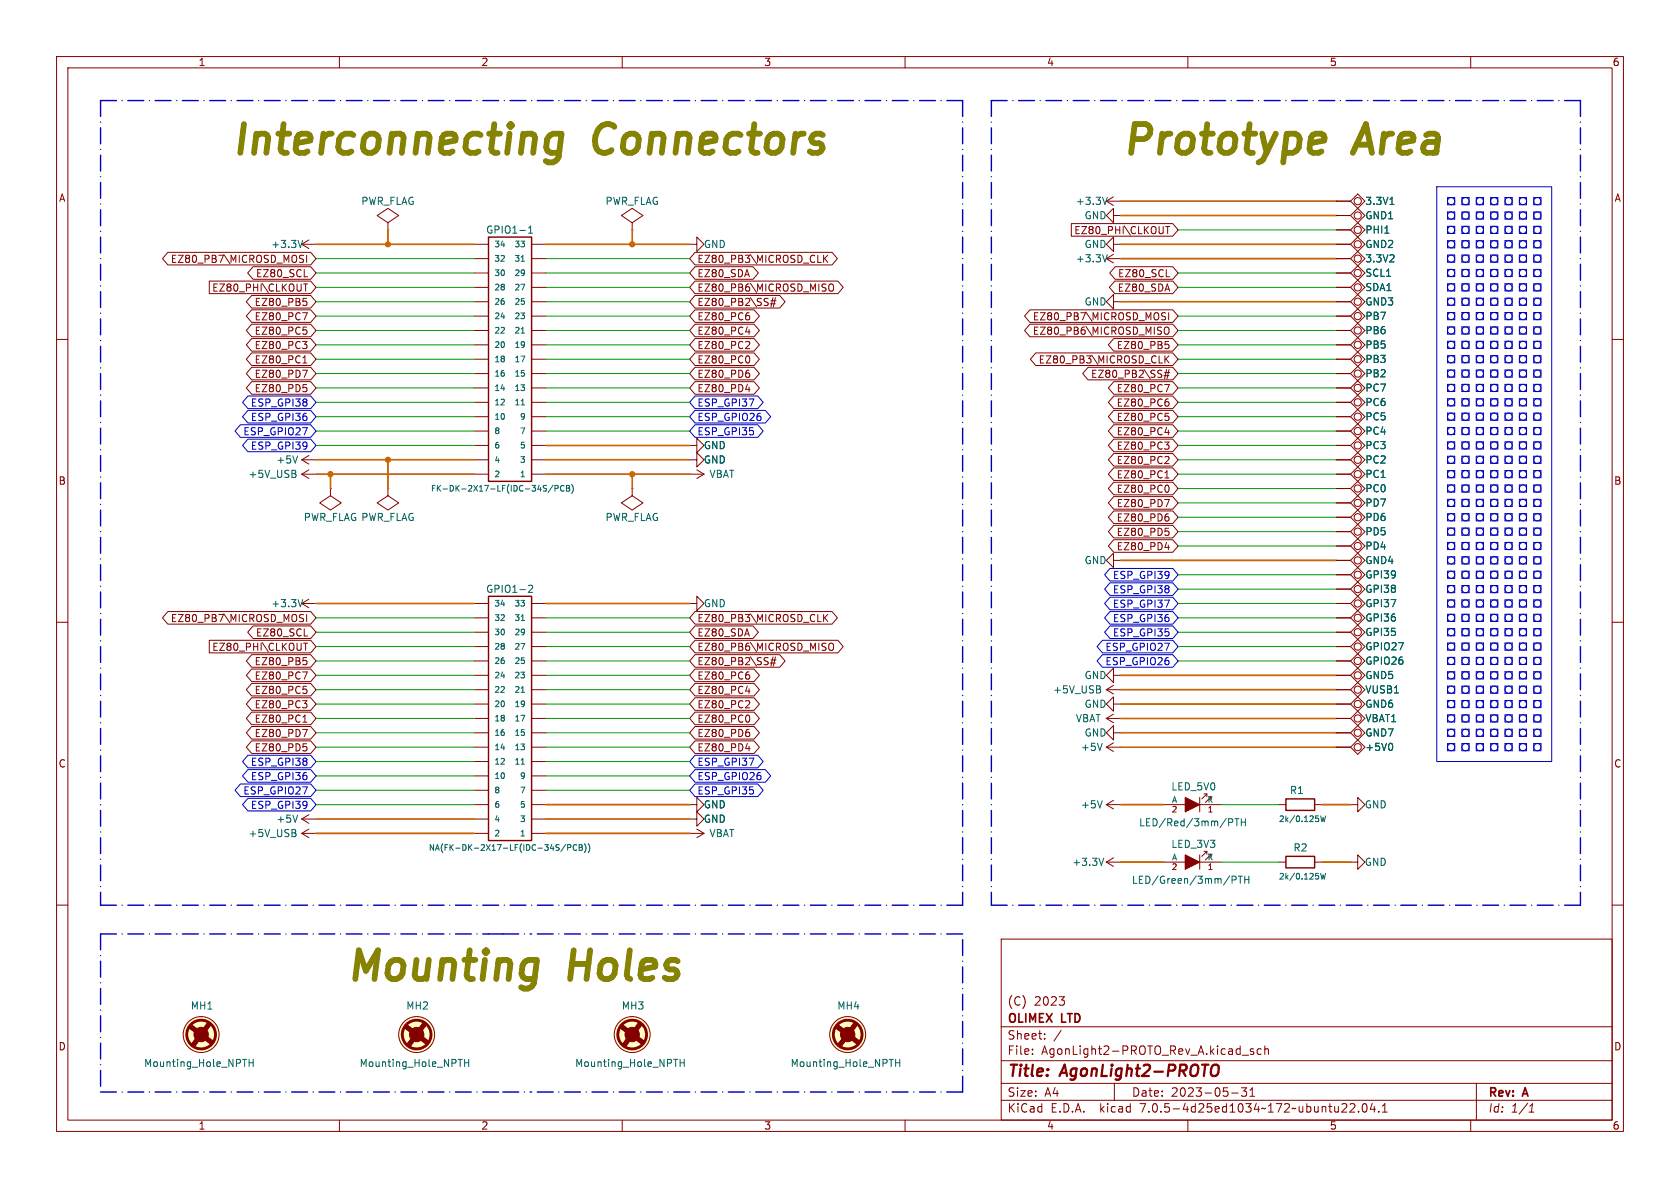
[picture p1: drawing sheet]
<svg xmlns="http://www.w3.org/2000/svg" width="297mm" height="210mm" viewBox="0 0 297 210" stroke-linecap="round" stroke-linejoin="round" font-family="sans-serif">
<defs><g id="words">
<g font-size="7.1" fill="#848400">
<text x="40.6" y="27.7">Interconnecting</text>
<text x="104.8" y="27.7">Connectors</text>
<text x="198.1" y="27.7">Prototype</text>
<text x="239.6" y="27.7">Area</text>
<text x="61" y="173.7">Mounting</text>
<text x="100.5" y="173.7">Holes</text>
</g>
<g font-size="2.8" fill="#840000">
<text x="178" y="190.8">Title:</text>
<text x="187.5" y="190.8">AgonLight2-PROTO</text>
</g>
<g font-size="2.1" fill="#840000">
<text x="178" y="177.9">(C)</text>
<text x="182.7" y="177.9">2023</text>
<text x="178" y="183.9">Sheet:</text>
<text x="178" y="181.1">OLIMEX</text>
<text x="187.6" y="181.1">LTD</text>
<text x="178" y="186.6">File:</text>
<text x="184" y="186.6">AgonLight2-PROTO_Rev_A.kicad_sch</text>
<text x="178" y="196.8">KiCad</text>
<text x="178" y="194">Size:</text>
<text x="184.6" y="194">A4</text>
<text x="185.7" y="196.8">E.D.A.</text>
<text x="194.4" y="196.8">kicad</text>
<text x="200" y="194">Date:</text>
<text x="201.5" y="196.8">7.0.5-4d25ed1034~172~ubuntu22.04.1</text>
<text x="206.9" y="194">2023-05-31</text>
<text x="263" y="194.2">Rev:</text>
<text x="263" y="196.8">Id:</text>
<text x="267" y="196.8">1/1</text>
<text x="269.2" y="194.2">A</text>
</g>
<g font-size="1.8" fill="#840000">
<text x="35" y="11.8">1</text>
<text x="85" y="11.8">2</text>
<text x="135" y="11.8">3</text>
<text x="185" y="11.8">4</text>
<text x="235" y="11.8">5</text>
<text x="285" y="11.8">6</text>
<text x="10.4" y="35.8">A</text>
<text x="285.4" y="35.8">A</text>
<text x="189.9" y="41.6">EZ80_PHI\CLKOUT</text>
<text x="30.2" y="46.6">EZ80_PB7\MICROSD_MOSI</text>
<text x="123.2" y="46.6">EZ80_PB3\MICROSD_CLK</text>
<text x="37.5" y="51.7">EZ80_PHI\CLKOUT</text>
<text x="45.2" y="49.2">EZ80_SCL</text>
<text x="123.2" y="49.2">EZ80_SDA</text>
<text x="123.2" y="51.7">EZ80_PB6\MICROSD_MISO</text>
<text x="197.6" y="51.7">EZ80_SDA</text>
<text x="197.6" y="49.2">EZ80_SCL</text>
<text x="45" y="59.3">EZ80_PC5</text>
<text x="45" y="54.3">EZ80_PB5</text>
<text x="45" y="56.8">EZ80_PC7</text>
<text x="123.2" y="54.3">EZ80_PB2\SS#</text>
<text x="123.2" y="56.8">EZ80_PC6</text>
<text x="123.2" y="59.3">EZ80_PC4</text>
<text x="182.6" y="56.8">EZ80_PB7\MICROSD_MOSI</text>
<text x="182.6" y="59.3">EZ80_PB6\MICROSD_MISO</text>
<text x="45" y="64.4">EZ80_PC1</text>
<text x="45" y="61.9">EZ80_PC3</text>
<text x="123.2" y="61.9">EZ80_PC2</text>
<text x="123.2" y="64.4">EZ80_PC0</text>
<text x="183.6" y="64.4">EZ80_PB3\MICROSD_CLK</text>
<text x="197.4" y="61.9">EZ80_PB5</text>
<text x="45" y="67">EZ80_PD7</text>
<text x="45" y="69.5">EZ80_PD5</text>
<text x="123.2" y="67">EZ80_PD6</text>
<text x="123.2" y="69.5">EZ80_PD4</text>
<text x="192.9" y="67">EZ80_PB2\SS#</text>
<text x="197.4" y="69.5">EZ80_PC7</text>
<text x="197.4" y="77.1">EZ80_PC4</text>
<text x="197.4" y="74.6">EZ80_PC5</text>
<text x="197.4" y="72">EZ80_PC6</text>
<text x="197.4" y="79.7">EZ80_PC3</text>
<text x="197.4" y="82.2">EZ80_PC2</text>
<text x="10.3" y="85.8">B</text>
<text x="197.4" y="84.7">EZ80_PC1</text>
<text x="197.4" y="89.8">EZ80_PD7</text>
<text x="197.4" y="87.3">EZ80_PC0</text>
<text x="285.3" y="85.8">B</text>
<text x="197.4" y="94.9">EZ80_PD5</text>
<text x="197.4" y="92.4">EZ80_PD6</text>
<text x="197.4" y="97.4">EZ80_PD4</text>
<text x="30.2" y="110.1">EZ80_PB7\MICROSD_MOSI</text>
<text x="45.2" y="112.7">EZ80_SCL</text>
<text x="123.2" y="112.7">EZ80_SDA</text>
<text x="123.2" y="110.1">EZ80_PB3\MICROSD_CLK</text>
<text x="37.5" y="115.2">EZ80_PHI\CLKOUT</text>
<text x="45" y="117.8">EZ80_PB5</text>
<text x="123.2" y="117.8">EZ80_PB2\SS#</text>
<text x="123.2" y="115.2">EZ80_PB6\MICROSD_MISO</text>
<text x="45" y="122.8">EZ80_PC5</text>
<text x="45" y="120.3">EZ80_PC7</text>
<text x="45" y="125.4">EZ80_PC3</text>
<text x="123.2" y="125.4">EZ80_PC2</text>
<text x="123.2" y="120.3">EZ80_PC6</text>
<text x="123.2" y="122.8">EZ80_PC4</text>
<text x="45" y="130.5">EZ80_PD7</text>
<text x="45" y="127.9">EZ80_PC1</text>
<text x="123.2" y="127.9">EZ80_PC0</text>
<text x="123.2" y="130.5">EZ80_PD6</text>
<text x="10.3" y="135.8">C</text>
<text x="45" y="133">EZ80_PD5</text>
<text x="123.2" y="133">EZ80_PD4</text>
<text x="285.3" y="135.8">C</text>
<text x="10.3" y="185.8">D</text>
<text x="285.3" y="185.8">D</text>
<text x="35" y="199.8">1</text>
<text x="85" y="199.8">2</text>
<text x="135" y="199.8">3</text>
<text x="185" y="199.8">4</text>
<text x="235" y="199.8">5</text>
<text x="285" y="199.8">6</text>
</g>
<g font-size="1.8" fill="#006464">
<text x="63.8" y="36.4">PWR_FLAG</text>
<text x="85.9" y="41.5">GPIO1-1</text>
<text x="107" y="36.4">PWR_FLAG</text>
<text x="190.1" y="36.4">+3.3V</text>
<text x="191.7" y="38.9">GND</text>
<text x="241.3" y="41.5">PHI1</text>
<text x="241.3" y="36.4">3.3V1</text>
<text x="241.3" y="38.9">GND1</text>
<text x="47.9" y="44">+3.3V</text>
<text x="124.4" y="44">GND</text>
<text x="190.1" y="46.5">+3.3V</text>
<text x="191.7" y="44">GND</text>
<text x="241.3" y="44">GND2</text>
<text x="241.3" y="46.5">3.3V2</text>
<text x="241.3" y="51.6">SDA1</text>
<text x="241.3" y="49.1">SCL1</text>
<text x="191.7" y="54.2">GND</text>
<text x="241.3" y="59.2">PB6</text>
<text x="241.3" y="54.2">GND3</text>
<text x="241.3" y="56.7">PB7</text>
<text x="241.3" y="61.8">PB5</text>
<text x="241.3" y="64.3">PB3</text>
<text x="241.3" y="71.9">PC6</text>
<text x="241.3" y="66.9">PB2</text>
<text x="241.3" y="69.4">PC7</text>
<text x="241.3" y="77">PC4</text>
<text x="241.3" y="74.5">PC5</text>
<text x="48.8" y="82.1">+5V</text>
<text x="124.4" y="82.1">GND</text>
<text x="124.4" y="79.6">GND</text>
<text x="241.3" y="79.6">PC3</text>
<text x="241.3" y="82.1">PC2</text>
<text x="43.9" y="84.6">+5V_USB</text>
<text x="125.4" y="84.6">VBAT</text>
<text x="241.3" y="84.6">PC1</text>
<text x="241.3" y="87.2">PC0</text>
<text x="241.3" y="89.7">PD7</text>
<text x="53.6" y="92.3">PWR_FLAG PWR_FLAG</text>
<text x="107" y="92.3">PWR_FLAG</text>
<text x="241.3" y="94.8">PD5</text>
<text x="241.3" y="92.3">PD6</text>
<text x="191.7" y="99.9">GND</text>
<text x="241.3" y="97.3">PD4</text>
<text x="241.3" y="99.9">GND4</text>
<text x="47.9" y="107.5">+3.3V</text>
<text x="85.9" y="105">GPIO1-2</text>
<text x="124.4" y="107.5">GND</text>
<text x="241.3" y="102.4">GPI39</text>
<text x="241.3" y="105">GPI38</text>
<text x="241.3" y="107.5">GPI37</text>
<text x="241.3" y="110">GPI36</text>
<text x="241.3" y="112.6">GPI35</text>
<text x="241.3" y="115.1">GPIO27</text>
<text x="241.3" y="117.7">GPIO26</text>
<text x="186.1" y="122.7">+5V_USB</text>
<text x="191.7" y="120.2">GND</text>
<text x="191.7" y="125.3">GND</text>
<text x="241.3" y="120.2">GND5</text>
<text x="241.3" y="122.7">VUSB1</text>
<text x="241.3" y="125.3">GND6</text>
<text x="190.1" y="127.8">VBAT</text>
<text x="191.7" y="130.4">GND</text>
<text x="241.3" y="130.4">GND7</text>
<text x="241.3" y="127.8">VBAT1</text>
<text x="191" y="132.9">+5V</text>
<text x="241.3" y="132.9">+5V0</text>
<text x="124.4" y="143.1">GND</text>
<text x="191" y="143.1">+5V</text>
<text x="207" y="139.9">LED_5V0</text>
<text x="228" y="140.5">R1</text>
<text x="241.2" y="143.1">GND</text>
<text x="43.9" y="148.1">+5V_USB</text>
<text x="48.8" y="145.6">+5V</text>
<text x="124.4" y="145.6">GND</text>
<text x="125.4" y="148.1">VBAT</text>
<text x="201.3" y="146.2">LED/Red/3mm/PTH</text>
<text x="189.5" y="153.2">+3.3V</text>
<text x="207" y="150.1">LED_3V3</text>
<text x="228.6" y="150.7">R2</text>
<text x="241.2" y="153.2">GND</text>
<text x="200" y="156.4">LED/Green/3mm/PTH</text>
<text x="33.7" y="178.6">MH1</text>
<text x="71.8" y="178.6">MH2</text>
<text x="109.9" y="178.6">MH3</text>
<text x="148" y="178.6">MH4</text>
<text x="25.4" y="188.8">Mounting_Hole_NPTH</text>
<text x="63.5" y="188.8">Mounting_Hole_NPTH</text>
<text x="101.6" y="188.8">Mounting_Hole_NPTH</text>
<text x="139.7" y="188.8">Mounting_Hole_NPTH</text>
</g>
<g font-size="1.8" fill="#0000c2">
<text x="43" y="77.1">ESP_GPIO27</text>
<text x="44.3" y="74.6">ESP_GPI36</text>
<text x="44.3" y="72">ESP_GPI38</text>
<text x="123.2" y="77.1">ESP_GPI35</text>
<text x="123.2" y="72">ESP_GPI37</text>
<text x="123.2" y="74.6">ESP_GPIO26</text>
<text x="44.3" y="79.7">ESP_GPI39</text>
<text x="196.7" y="107.6">ESP_GPI37</text>
<text x="196.7" y="105.1">ESP_GPI38</text>
<text x="196.7" y="102.5">ESP_GPI39</text>
<text x="196.7" y="112.7">ESP_GPI35</text>
<text x="196.7" y="110.1">ESP_GPI36</text>
<text x="195.4" y="117.8">ESP_GPIO26</text>
<text x="195.4" y="115.2">ESP_GPIO27</text>
<text x="44.3" y="135.5">ESP_GPI38</text>
<text x="123.2" y="135.5">ESP_GPI37</text>
<text x="43" y="140.6">ESP_GPIO27</text>
<text x="44.3" y="143.2">ESP_GPI39</text>
<text x="44.3" y="138.1">ESP_GPI36</text>
<text x="123.2" y="138.1">ESP_GPIO26</text>
<text x="123.2" y="140.6">ESP_GPI35</text>
</g>
<g font-size="1.4" fill="#006464">
<text x="87.3" y="46.4">32</text>
<text x="87.3" y="43.9">34</text>
<text x="90.9" y="46.4">31</text>
<text x="90.9" y="43.9">33</text>
<text x="87.3" y="51.5">28</text>
<text x="87.3" y="49">30</text>
<text x="90.9" y="51.5">27</text>
<text x="90.9" y="49">29</text>
<text x="87.3" y="59.1">22</text>
<text x="87.3" y="56.6">24</text>
<text x="87.3" y="54">26</text>
<text x="90.9" y="59.1">21</text>
<text x="90.9" y="56.6">23</text>
<text x="90.9" y="54">25</text>
<text x="87.3" y="64.2">18</text>
<text x="87.3" y="61.7">20</text>
<text x="90.9" y="64.2">17</text>
<text x="90.9" y="61.7">19</text>
<text x="87.3" y="71.8">12</text>
<text x="87.3" y="69.3">14</text>
<text x="87.3" y="66.7">16</text>
<text x="90.9" y="71.8">11</text>
<text x="90.9" y="69.3">13</text>
<text x="90.9" y="66.7">15</text>
<text x="87.3" y="74.4">10</text>
<text x="87.3" y="76.9">8</text>
<text x="91.9" y="76.9">7</text>
<text x="91.9" y="74.4">9</text>
<text x="87.3" y="82">4</text>
<text x="87.3" y="79.4">6</text>
<text x="91.9" y="82">3</text>
<text x="91.9" y="79.4">5</text>
<text x="76.1" y="87.1">FK-DK-2X17-LF(IDC-34S/PCB)</text>
<text x="87.3" y="84.5">2</text>
<text x="91.9" y="84.5">1</text>
<text x="87.3" y="107.4">34</text>
<text x="90.9" y="107.4">33</text>
<text x="87.3" y="112.5">30</text>
<text x="87.3" y="109.9">32</text>
<text x="90.9" y="112.5">29</text>
<text x="90.9" y="109.9">31</text>
<text x="87.3" y="117.5">26</text>
<text x="87.3" y="115">28</text>
<text x="90.9" y="117.5">25</text>
<text x="90.9" y="115">27</text>
<text x="87.3" y="125.2">20</text>
<text x="87.3" y="122.6">22</text>
<text x="87.3" y="120.1">24</text>
<text x="90.9" y="125.2">19</text>
<text x="90.9" y="122.6">21</text>
<text x="90.9" y="120.1">23</text>
<text x="87.3" y="130.2">16</text>
<text x="87.3" y="127.7">18</text>
<text x="90.9" y="130.2">15</text>
<text x="90.9" y="127.7">17</text>
<text x="87.3" y="137.9">10</text>
<text x="87.3" y="135.3">12</text>
<text x="87.3" y="132.8">14</text>
<text x="90.9" y="135.3">11</text>
<text x="90.9" y="132.8">13</text>
<text x="91.9" y="137.9">9</text>
<text x="87.3" y="142.9">6</text>
<text x="87.3" y="140.4">8</text>
<text x="91.9" y="142.9">5</text>
<text x="91.9" y="140.4">7</text>
<text x="207.1" y="142">A</text>
<text x="213.4" y="142">K</text>
<text x="87.3" y="148">2</text>
<text x="87.3" y="145.5">4</text>
<text x="91.9" y="148">1</text>
<text x="91.9" y="145.5">3</text>
<text x="226" y="145.5">2k/0.125W</text>
<text x="75.7" y="150.6">NA(FK-DK-2X17-LF(IDC-34S/PCB))</text>
<text x="207.1" y="152.1">A</text>
<text x="213.4" y="152.1">K</text>
<text x="226" y="155.6">2k/0.125W</text>
</g>
<g font-size="1.4" fill="#a90000">
<text x="207.1" y="143.9">2</text>
<text x="213.4" y="143.9">1</text>
<text x="207.1" y="154.1">2</text>
<text x="213.4" y="154.1">1</text>
</g>
</g></defs>
<g fill="none" stroke="#840000" stroke-width=".18">
<path d="M10 10h277v190h-277zM12 12h273v186h-273zM60 10v2M110 10v2M160 10v2M210 10v2M260 10v2M68.6 39.4l1.9-1.3-1.9-1.3-1.9 1.3 1.9 1.3v1.2M111.8 39.4l1.9-1.3-1.9-1.3-1.9 1.3 1.9 1.3v1.2M189.4 39.5h17.9l1 1.1-1 1.2h-17.9zM195.6 35.6h2.5M195.6 35.6l1.2 .7"/>
<path d="M196.8 38.1v-1.3l-1.2 1.3 1.2 1.3v-1.3h1.3M196.8 34.8l-1.2 .8M236.2 35.6h2.6M236.2 38.1h2.6M238.8 38.1l2.5 2.5-2.5 2.6M238.8 35.6l2.5 2.5-2.5 2.5M238.8 35.6l1.2-1.3 1.3 1.3-2.5 2.5M10 60h2M29.7 44.6h25.2l1 1.1-1 1.1h-25.2l-1-1.1zM37 49.7h17.9l1 1.1-1 1.1h-17.9zM44.5 59.8h10.4l1 1.2-1 1.1h-10.4l-1-1.1zM44.5 57.3h10.4l1 1.1-1 1.1h-10.4l-1-1.1z"/>
<path d="M44.5 52.2h10.4l1 1.1-1 1.2h-10.4l-1-1.2zM44.5 54.8h10.4l1 1.1-1 1.1h-10.4l-1-1.1zM44.7 47.1h10.2l1 1.2-1 1.1h-10.2l-.9-1.1zM53.3 43.2l1.3 .7M53.3 43.2h2.6M53.4 45.8l.3 .2-.3 .4M53.5 45.1l.2 .1M53.5 55.3h.8l-.5 1.3M53.6 57.8h.6M53.6 52.7h.6M53.7 50.2h.7M54 53.2l.3 .3v.3l-.3 .2"/>
<path d="M54 50.2v1.3M54.1 58.4l.2 .1-.2 .5M54.2 45.1v1.3M54.6 42.4l-1.3 .8M68.6 40.6h.1M83.8 58.4h2.5M83.8 53.3h2.5M83.8 43.2h2.5M83.8 55.9h2.5M83.8 50.8h2.5M83.8 45.7h2.5M83.8 48.3h2.5"/>
<path d="M94 58.4h2.5M94 53.3h2.5M94 43.2h2.5M94 55.9h2.5M94 50.8h2.5M94 45.7h2.5M94 48.3h2.5M111.8 40.6h.1M121.9 43.2h1.3v1.3l1.3-1.3-1.3-1.3v1.3M122.9 59.8h10.4l1 1.2-1 1.1h-10.4l-1-1.1zM122.9 47.1h10.2l1 1.2-1 1.1h-10.2l-1-1.1zM122.9 44.6h24.2l.9 1.1-.9 1.1h-24.2l-1-1.1z"/>
<path d="M122.9 52.2h14.9l1 1.1-1 1.2h-14.9l-1-1.2zM122.9 49.7h25.2l1 1.1-1 1.1h-25.2l-1-1.1zM122.9 54.8h10.4l1 1.1-1 1.1h-10.4l-1-1.1zM122.9 57.3h10.4l1 1.1-1 1.1h-10.4l-1-1.1zM131.8 58.7h.8M132.2 55.3h.2M132.3 55.8l.2 .2v.3l-.2 .3M132.4 58.2v.9M136.2 53.7h.9M136.3 53.2h.9M136.7 52.6l-.4 1.7M137.1 52.6l-.4 1.7"/>
<path d="M145.8 45.7l.5 .7M146.3 45.1l-.7 .7M146.6 50.4l.2-.2a.43 .43 0 0 1 .6 .4v.4a.43 .43 0 0 1-.3 .5 .43 .43 0 0 1-.5-.2M182.1 54.8h25.2l1 1.1-1 1.1h-25.2l-1-1.1zM182.1 57.3h25.2l1 1.1-1 1.1h-25.2l-1-1.1zM195.6 45.7h2.5M195.6 45.7l1.2 .8M196.8 43.2v-1.3l-1.2 1.3 1.2 1.3v-1.3h1.3M196.8 53.3v-1.2l-1.2 1.2 1.2 1.3v-1.3h1.3M196.8 45l-1.2 .7M196.9 59.8h10.4l1 1.2-1 1.1h-10.4l-1-1.1zM197.1 49.7h10.2l1 1.1-1 1.1h-10.2l-1-1.1z"/>
<path d="M197.1 47.1h10.2l1 1.2-1 1.1h-10.2l-.9-1.1zM205.8 55.9l.3 .3-.3 .4M205.9 55.3h.2M206 57.9l.1-.1a.43 .43 0 0 1 .6 .4v.5a.42 .42 0 0 1-.3 .4 .42 .42 0 0 1-.4-.1M206.1 40h.7M206.4 40v1.3M206.6 55.3v1.3M236.2 58.4h2.6M236.2 53.3h2.6M236.2 43.2h2.6M236.2 55.9h2.6M236.2 50.8h2.6"/>
<path d="M236.2 45.7h2.6M236.2 48.3h2.6M236.2 40.6h2.6M238.8 58.4l2.5 2.6-2.5 2.5M238.8 55.9l2.5 2.5-2.5 2.6M238.8 53.3l2.5 2.6-2.5 2.5M238.8 50.8l2.5 2.5-2.5 2.6M238.8 48.3l2.5 2.5-2.5 2.5M238.8 45.7l2.5 2.6-2.5 2.5M238.8 43.2l2.5 2.5-2.5 2.6M238.8 40.6l2.5 2.6-2.5 2.5M285 60h2"/>
<path d="M44.5 62.4h10.4l1 1.1-1 1.1h-10.4l-1-1.1zM44.5 64.9h10.4l1 1.1-1 1.2h-10.4l-1-1.2zM44.5 67.5h10.4l1 1.1-1 1.1h-10.4l-1-1.1zM53.5 60.4h.8l-.5 .4M53.5 65.4h.8l-.5 1.3M53.5 64.2h.8M53.6 68h.6M54.1 60.9l.2 .2-.2 .5M54.1 68.5l.2 .2-.2 .5M83.8 76.2h2.5M83.8 73.7h2.5M83.8 78.7h2.5"/>
<path d="M83.8 61h2.5M83.8 71.1h2.5M83.8 66h2.5M83.8 63.5h2.5M83.8 68.6h2.5M94 76.2h2.5M94 73.7h2.5M94 78.7h2.5M94 61h2.5M94 71.1h2.5M94 66h2.5M94 63.5h2.5"/>
<path d="M94 68.6h2.5M121.9 78.7h1.3v1.3l1.3-1.3-1.3-1.2v1.2M122.9 64.9h10.4l1 1.1-1 1.2h-10.4l-1-1.2zM122.9 62.4h10.4l1 1.1-1 1.1h-10.4l-1-1.1zM122.9 67.5h10.4l1 1.1-1 1.1h-10.4l-1-1.1zM131.8 68.8h.8M132.2 65.4h.2M132.3 60.4l.2 .2v.3l-.7 .7h.7M132.3 65.9l.2 .3v.3l-.2 .2M132.4 63l.1 .4-.1 .7M132.4 68.4v.9M183.1 62.4h24.2l1 1.1-1 1.1h-24.2l-.9-1.1z"/>
<path d="M192.4 64.9h14.9l1 1.1-1 1.2h-14.9l-1-1.2zM196.9 77.6h10.4l1 1.1-1 1.2h-10.4l-1-1.2zM196.9 75.1h10.4l1 1.1-1 1.1h-10.4l-1-1.1zM196.9 67.5h10.4l1 1.1-1 1.1h-10.4l-1-1.1zM196.9 72.5h10.4l1 1.2-1 1.1h-10.4l-1-1.1zM196.9 70h10.4l1 1.1-1 1.1h-10.4l-1-1.1zM205.8 66.4h.9M205.9 78.1h.8l-.5 .5M205.9 65.9h.9M205.9 68h.8l-.5 1.3M205.9 76.4h.8M206 73.1h.6"/>
<path d="M206 60.4h.6M206.1 63.4l.6 .8M206.2 65.3l-.3 1.7M206.4 60.8l.3 .3v.3l-.3 .2M206.5 71.1l.2 .1-.2 .5M206.5 73.6l.2 .2-.2 .5M206.5 78.7l.2 .2-.2 .4M206.7 62.9l-.8 .7M206.7 65.3l-.4 1.7M236.2 76.2h2.6M236.2 73.7h2.6M236.2 78.7h2.6"/>
<path d="M236.2 61h2.6M236.2 71.1h2.6M236.2 66h2.6M236.2 63.5h2.6M236.2 68.6h2.6M238.8 78.7l2.5 2.6-2.5 2.5M238.8 76.2l2.5 2.5-2.5 2.6M238.8 73.7l2.5 2.5-2.5 2.5M238.8 71.1l2.5 2.6-2.5 2.5M238.8 68.6l2.5 2.5-2.5 2.6M238.8 61l2.5 2.5-2.5 2.5M238.8 66l2.5 2.6-2.5 2.5"/>
<path d="M238.8 63.5l2.5 2.5-2.5 2.6M53.3 83.8h2.6M53.3 83.8l1.3 .8M53.3 81.3l1.3 .7M53.3 81.3h2.6M54.6 83.1l-1.3 .7M54.6 80.5l-1.3 .8M58.4 86.4v1.2l1.9 1.3-1.9 1.3-1.9-1.3 1.9-1.3M58.4 86.4h.1M68.6 86.4v1.2l1.9 1.3-1.9 1.3-1.9-1.3 1.9-1.3M68.6 86.4h.1M83.8 83.8h2.5"/>
<path d="M83.8 81.3h2.5M94 83.8h2.5M94 81.3h2.5M111.8 86.4v1.2l1.9 1.3-1.9 1.3-1.9-1.3 1.9-1.3M111.8 86.4h.1M121.9 81.3h1.3v1.3l1.3-1.3-1.3-1.3v1.3M121.9 83.8h2.6M123.2 83.1l1.3 .7M124.5 83.8l-1.3 .8M196.8 99.1v-1.3l-1.2 1.3 1.2 1.2v-1.2h1.3M196.9 92.9h10.4l1 1.1-1 1.1h-10.4l-1-1.1zM196.9 82.7h10.4l1 1.1-1 1.1h-10.4l-1-1.1z"/>
<path d="M196.9 80.2h10.4l1 1.1-1 1.1h-10.4l-1-1.1zM196.9 87.8h10.4l1 1.1-1 1.1h-10.4l-1-1.1zM196.9 95.4h10.4l1 1.1-1 1.1h-10.4l-1-1.1zM196.9 85.2h10.4l1 1.2-1 1.1h-10.4l-1-1.1zM196.9 90.3h10.4l1 1.1-1 1.2h-10.4l-1-1.2zM205.9 88.3h.8l-.5 1.3M205.9 84.5h.8M205.9 96.8h.8M206 93.4h.6M206.5 93.9l.2 .2-.2 .5M206.5 80.7l.2 .2-.1 .3-.7 .8h.8M206.5 85.9l.2 .3-.2 .7"/>
<path d="M206.5 91.4l.2 .2-.2 .4M236.2 96.5h2.6M236.2 94h2.6M236.2 83.8h2.6M236.2 91.4h2.6M236.2 86.4h2.6M236.2 88.9h2.6M236.2 81.3h2.6M236.2 99.1h2.6M238.8 96.5l2.5 2.6-2.5 2.5M238.8 94l2.5 2.5-2.5 2.6M238.8 91.4l2.5 2.6-2.5 2.5"/>
<path d="M238.8 88.9l2.5 2.5-2.5 2.6M238.8 83.8l2.5 2.6-2.5 2.5M238.8 81.3l2.5 2.5-2.5 2.6M238.8 86.4l2.5 2.5-2.5 2.5M238.8 99.1l2.5 2.5-2.5 2.5M10 110h2M29.7 108.1h25.2l1 1.1-1 1.1h-25.2l-1-1.1zM37 113.2h17.9l1 1.1-1 1.1h-17.9zM44.5 118.3h10.4l1 1.1-1 1.1h-10.4l-1-1.1zM44.5 115.7h10.4l1 1.1-1 1.2h-10.4l-1-1.2zM44.7 110.6h10.2l1 1.2-1 1.1h-10.2l-.9-1.1zM53.3 106.7h2.6"/>
<path d="M53.3 106.7l1.3 .7M53.4 109.3l.3 .2-.3 .4M53.5 108.6l.2 .1M53.5 118.8h.8l-.5 1.3M53.6 116.2h.6M53.7 113.7h.7M54 116.7l.3 .3v.3l-.3 .2M54 113.7v1.3M54.2 108.6v1.3M54.6 105.9l-1.3 .8M83.8 119.4h2.5M83.8 116.8h2.5"/>
<path d="M83.8 114.3h2.5M83.8 111.8h2.5M83.8 109.2h2.5M83.8 106.7h2.5M94 119.4h2.5M94 116.8h2.5M94 114.3h2.5M94 111.8h2.5M94 109.2h2.5M94 106.7h2.5M121.9 106.7h1.3v1.3l1.3-1.3-1.3-1.3v1.3M122.9 110.6h10.2l1 1.2-1 1.1h-10.2l-1-1.1z"/>
<path d="M122.9 108.1h24.2l.9 1.1-.9 1.1h-24.2l-1-1.1zM122.9 115.7h14.9l1 1.1-1 1.2h-14.9l-1-1.2zM122.9 113.2h25.2l1 1.1-1 1.1h-25.2l-1-1.1zM122.9 118.3h10.4l1 1.1-1 1.1h-10.4l-1-1.1zM132.2 118.8h.2M132.3 119.3l.2 .2v.3l-.2 .3M136.2 117.2h.9M136.3 116.7h.9M136.7 116.1l-.4 1.7M137.1 116.1l-.4 1.7M145.8 109.2l.5 .7M146.3 108.6l-.7 .7"/>
<path d="M146.6 113.9l.2-.2a.43 .43 0 0 1 .6 .4v.4a.43 .43 0 0 1-.3 .5 .43 .43 0 0 1-.5-.2M196.8 119.4v-1.3l-1.2 1.3 1.2 1.3v-1.3h1.3M236.2 119.4h2.6M236.2 116.8h2.6M236.2 114.3h2.6M236.2 111.8h2.6M236.2 109.2h2.6M236.2 106.7h2.6M236.2 101.6h2.6M236.2 104.1h2.6M238.8 109.2l2.5 2.6-2.5 2.5M238.8 106.7l2.5 2.5-2.5 2.6"/>
<path d="M238.8 104.1l2.5 2.6-2.5 2.5M238.8 101.6l2.5 2.5-2.5 2.6M238.8 111.8l2.5 2.5-2.5 2.5M238.8 119.4l2.5 2.5-2.5 2.6M238.8 116.8l2.5 2.6-2.5 2.5M238.8 114.3l2.5 2.5-2.5 2.6M285 110h2M44.5 120.8h10.4l1 1.1-1 1.1h-10.4l-1-1.1zM44.5 123.3h10.4l1 1.2-1 1.1h-10.4l-1-1.1zM44.5 128.4h10.4l1 1.1-1 1.2h-10.4l-1-1.2zM44.5 131h10.4l1 1.1-1 1.1h-10.4l-1-1.1zM44.5 125.9h10.4l1 1.1-1 1.1h-10.4l-1-1.1z"/>
<path d="M53.5 123.9h.8l-.5 .4M53.5 128.9h.8l-.5 1.3M53.5 127.7h.8M53.6 121.3h.6M53.6 131.5h.6M54.1 121.9l.2 .1-.2 .5M54.1 124.4l.2 .2-.2 .5M54.1 132l.2 .2-.2 .5M83.8 137.2h2.5M83.8 134.6h2.5M83.8 132.1h2.5M83.8 129.5h2.5"/>
<path d="M83.8 127h2.5M83.8 124.5h2.5M83.8 121.9h2.5M83.8 139.7h2.5M94 137.2h2.5M94 134.6h2.5M94 132.1h2.5M94 129.5h2.5M94 127h2.5M94 124.5h2.5M94 121.9h2.5M94 139.7h2.5"/>
<path d="M122.9 123.3h10.4l1 1.2-1 1.1h-10.4l-1-1.1zM122.9 125.9h10.4l1 1.1-1 1.1h-10.4l-1-1.1zM122.9 131h10.4l1 1.1-1 1.1h-10.4l-1-1.1zM122.9 128.4h10.4l1 1.1-1 1.2h-10.4l-1-1.2zM122.9 120.8h10.4l1 1.1-1 1.1h-10.4l-1-1.1zM131.8 132.3h.8M131.8 122.2h.8M132.2 128.9h.2M132.3 123.9l.2 .2v.3l-.7 .7h.7M132.3 129.4l.2 .3v.3l-.2 .2M132.4 126.5l.1 .4-.1 .7M132.4 121.7v.9"/>
<path d="M132.4 131.9v.9M195.6 132.1h2.5M195.6 127h2.5M195.6 121.9h2.5M195.6 132.1l1.2 .7M195.6 127l1.2 .8M195.6 121.9l1.2 .8M196.8 129.5v-1.2l-1.2 1.2 1.2 1.3v-1.3h1.3M196.8 124.5v-1.3l-1.2 1.3 1.2 1.2v-1.2h1.3M196.8 131.3l-1.2 .8M196.8 126.2l-1.2 .8M196.8 121.2l-1.2 .7"/>
<path d="M236.2 132.1h2.6M236.2 129.5h2.6M236.2 127h2.6M236.2 124.5h2.6M236.2 121.9h2.6M238.8 129.5l2.5 2.6-1.3 1.3-1.2-1.3M238.8 127l2.5 2.5-2.5 2.6M238.8 124.5l2.5 2.5-2.5 2.5M238.8 121.9l2.5 2.6-2.5 2.5M10 160h2M53.3 147.3h2.6M53.3 144.8h2.6"/>
<path d="M53.3 147.3l1.3 .8M53.3 144.8l1.3 .7M54.6 146.6l-1.3 .7M54.6 144l-1.3 .8M83.8 147.3h2.5M83.8 142.2h2.5M83.8 144.8h2.5M94 147.3h2.5M94 142.2h2.5M94 144.8h2.5M121.9 144.8h1.3v1.3l1.3-1.3-1.3-1.3v1.3M121.9 142.2h1.3v1.3l1.3-1.3-1.3-1.2v1.2"/>
<path d="M121.9 147.3h2.6M123.2 146.6l1.3 .7M124.5 147.3l-1.3 .8M195.6 142.2h2.5M195.6 142.2l1.2 .8M195.6 152.4h2.5M195.6 152.4l1.2 .8M196.8 141.5l-1.2 .7M196.8 151.6l-1.2 .8M205.7 142.2h3.8M205.7 152.4h3.8M209.5 141v2.5z"/>
<path d="M209.5 151.1v2.6zM212.1 142.2h3.8M212.1 141v2.5M212.1 151.1v2.6M212.1 152.4h3.8M213.4 140.8v-.5l-.9 .9M213.4 151v-.5l-.9 .9M226.1 142.2h1.2M226.1 152.4h1.2M232.4 142.2h1.3M232.4 152.4h1.3M238.8 142.2h1.2v-1.2l1.3 1.2-1.3 1.3v-1.3"/>
<path d="M238.8 152.4h1.2v-1.3l1.3 1.3-1.3 1.3v-1.3M285 160h2M177 166h108v32h-108zM187.2 176.2h1l-.5 .6M188 176.8l.2 .3-.2 .5M33.4 181.7l3.9 3M33.8 181.1l3.9 3M36.8 180.7l-3 4M37.3 181.1l-3 4M60 198v2M71.5 181.7l3.9 3M71.9 181.1l3.9 3"/>
<path d="M74.9 180.7l-3 4M75.4 181.1l-3 4M109.6 181.7l3.9 3M110 181.1l3.9 3M110 198v2M113 180.7l-3 4M113.5 181.1l-3 4M147.7 181.7l3.9 3M148.1 181.1l3.9 3M151.1 180.7l-3 4M151.6 181.1l-3 4M160 198v2"/>
<path d="M177 194.5h108M177 191.5h108M177 187.5h108M177 181.5h108M182.5 186.3v.1M182.5 185.5v.1M184.7 183.6v.1M184.7 182.8v.1M187.6 182.1l-1.3 2M197 191.5v3M210 198v2M217.7 193.2h1.2"/>
<path d="M219.5 192.3h.9l-.5 .6 .4 .1v.7l-.2 .1h-.4l-.2-.1M219.6 186.5h1.1M221 193.8h.8M221 192.7l.4-.4v1.5M221.6 185.5l-.4-.1-.2 .2 .1 .2 .5 .2v.3h-.6M223 185.5l-.5-.1-.3 .3v.4l.2 .2h.6M223.6 185.5l.2-.1 .4 .1v.9M223.6 184.9v1.5M237.2 196.6h.9M238 195.2v.5M238.7 195.2l.5-.1 .3 .1v.3l-.9 1.1h.9M240.2 196.5v.1"/>
<path d="M241 195.2l.2-.1a.81 .81 0 0 1 .6 .6 .81 .81 0 0 1-.3 .8l-.2 .1a.81 .81 0 0 1-.3-1.4zM242.6 195l-.4 1.1h1M243 195.6v1M243.7 196.5v.1M244.4 196.6h.8M244.4 195.5l.4-.4v1.5M260 198v2M261 191.5v6.5M270.3 196.6h.9M270.4 195.5l.5-.4-.2 1.5"/>
<circle cx="240" cy="35.6" r=".63"/>
<circle cx="240" cy="38.1" r=".63"/>
<circle cx="240" cy="48.3" r=".63"/>
<circle cx="240" cy="50.8" r=".63"/>
<circle cx="240" cy="43.2" r=".63"/>
<circle cx="240" cy="45.7" r=".63"/>
<circle cx="240" cy="53.3" r=".63"/>
<circle cx="240" cy="55.9" r=".63"/>
<circle cx="240" cy="40.6" r=".63"/>
<circle cx="240" cy="58.4" r=".63"/>
<circle cx="240" cy="76.2" r=".63"/>
<circle cx="240" cy="71.1" r=".63"/>
<circle cx="240" cy="73.7" r=".63"/>
<circle cx="240" cy="66" r=".63"/>
<circle cx="240" cy="63.5" r=".63"/>
<circle cx="240" cy="68.6" r=".63"/>
<circle cx="240" cy="61" r=".63"/>
<circle cx="240" cy="78.7" r=".63"/>
<circle cx="240" cy="99.1" r=".63"/>
<circle cx="240" cy="94" r=".63"/>
<circle cx="240" cy="91.4" r=".63"/>
<circle cx="240" cy="96.5" r=".63"/>
<circle cx="240" cy="83.8" r=".63"/>
<circle cx="240" cy="86.4" r=".63"/>
<circle cx="240" cy="88.9" r=".63"/>
<circle cx="240" cy="81.3" r=".63"/>
<circle cx="240" cy="109.2" r=".63"/>
<circle cx="240" cy="106.7" r=".63"/>
<circle cx="240" cy="101.6" r=".63"/>
<circle cx="240" cy="119.4" r=".63"/>
<circle cx="240" cy="114.3" r=".63"/>
<circle cx="240" cy="111.8" r=".63"/>
<circle cx="240" cy="116.8" r=".63"/>
<circle cx="240" cy="104.1" r=".63"/>
<circle cx="240" cy="124.5" r=".63"/>
<circle cx="240" cy="121.9" r=".63"/>
<circle cx="240" cy="127" r=".63"/>
<circle cx="240" cy="129.5" r=".63"/>
<circle cx="240" cy="132.1" r=".63"/>
<circle cx="35.6" cy="182.9" r="3.2"/>
<circle cx="73.7" cy="182.9" r="3.2"/>
<circle cx="111.8" cy="182.9" r="3.2"/>
<circle cx="149.9" cy="182.9" r="3.2"/>
</g>
<path d="M214.7 188.2l.6 .1a1.36 1.36 0 0 1-.5 1.9" fill="none" stroke="#840000" stroke-width=".4"/>
<g fill="none" stroke="#006464" stroke-width=".18">
<path d="M195.8 34.9l-.5 1.2M245.7 36.1h.8M53.5 42.5l-.4 1.3M92.1 58.9h.6M92.1 46.2h.6M93.4 41.2h.8M93.4 40.3l.4-.4v1.3M195.8 45l-.5 1.3M244.8 41.2h.7M92.1 71.6h.6M52.2 83.8l.1 .2-.1 .3M52.2 83.3v.3"/>
<path d="M52.6 80.6l-.4 1.3M96.2 86.3l.3 .1 .1 .2-.2 .2h-.2M96.2 85.8l.4 .1M97.8 85.8l-.9 1.3M98.1 86.3h.5v-.4l-.5-.1v1M99.7 85.9a.45 .45 0 0 0-.6 .4 .45 .45 0 0 0 .6 .4M100.1 85.8h.4l.2 .2-.2 .3 .2 .1v.2l-.2 .2h-.4zM100.1 86.3h.4M101.1 85.7a1.16 1.16 0 0 1 0 1.5M53.5 106l-.4 1.3M92.1 109.7h.6M93.4 103.6l.5-.2 .3 .4-.8 .9h.8"/>
<path d="M92.1 135.1h.6M92.1 122.4h.6M194.5 121.9l.1 .2-.1 .3M194.5 121.4v.3M194.9 131.4l-.5 1.3M246 131.5l.2 .4-.2 .7M52.2 147.3l.1 .2-.1 .3M52.2 146.8v.3M52.6 144.1l-.4 1.3M100 149.3l-.9 1.3M100.4 149.8h.4l.1-.4-.5-.1v1M102 149.4a.45 .45 0 0 0-.7 .4 .45 .45 0 0 0 .7 .4"/>
<path d="M102.4 149.3h.3l.2 .2-.2 .3 .2 .1 .1 .2-.2 .2h-.4zM102.4 149.8h.3M103.3 149.2a1.16 1.16 0 0 1 0 1.5M104 149.2a1.16 1.16 0 0 1 0 1.5M194.9 141.5l-.5 1.3M195.1 151.7l-.4 1.3M217.2 144.7h.5l.2 .3-.1 .3-.6 .1M217.8 154.9h.5l.2 .2-.1 .4h-.6M218.3 144.7h.7M218.7 144.7v1.3M218.9 154.9h.7M219.3 154.9v1.3"/>
<path d="M219.4 144.7v1.3M219.4 145.3h.8M220.1 154.9v1.3M220.1 155.5h.7M220.2 144.7v1.3M220.8 154.9v1.3M233.5 144.2l.2 1 .2-.7 .2 .7 .2-1M233.5 154.4l.2 1 .2-.7 .2 .7 .2-1M42.9 187.3h.7M44 187.9h.8M44 187.3v1.2M44.8 187.3v1.2"/>
<path d="M81 187.3h.7M82.1 187.9h.8M82.1 187.3v1.2M82.9 187.3v1.2M119.1 187.3h.7M120.2 187.3v1.2M120.2 187.9h.8M121 187.3v1.2M157.2 187.3h.7M158.3 187.9h.8M158.3 187.3v1.2M159.1 187.3v1.2"/>
</g>
<path d="M86.4 41.9h7.6v43.2h-7.6zM86.4 105.4h7.6v43.2h-7.6zM227.3 141.2h5.1v2.1h-5.1zM227.3 151.4h5.1v2h-5.1z" fill="none" stroke="#840000" stroke-width=".25"/>
<g fill="#840000" stroke="#840000" stroke-width=".18">
<path d="M209.5 141l2.6 1.2-2.6 1.3z"/>
<path d="M209.5 151.1l2.6 1.3-2.6 1.3z"/>
<circle cx="111.8" cy="182.9" r="1.27"/>
<circle cx="149.9" cy="182.9" r="1.27"/>
<circle cx="73.7" cy="182.9" r="1.27"/>
<circle cx="35.6" cy="182.9" r="1.27"/>
</g>
<g fill="#ffffc2" stroke="#ffffc2" stroke-width=".18">
<circle cx="111.8" cy="182.9" r="3.2"/>
<circle cx="149.9" cy="182.9" r="3.2"/>
<circle cx="73.7" cy="182.9" r="3.2"/>
<circle cx="35.6" cy="182.9" r="3.2"/>
</g>
<g fill="none" stroke="#840000" stroke-width=".51">
<path d="M33.8 181.4l3.7 2.8M36.8 181l-2.8 3.7M37 181l-2.7 3.8 2.8-3.7M37.5 184.3l-3.8-2.7 3.6 2.8M71.9 181.4l3.7 2.8M74.9 181l-2.8 3.7M75.1 181l-2.7 3.8 2.8-3.7M75.6 184.3l-3.8-2.7 3.6 2.8M110 181.4l3.7 2.8M113 181l-2.8 3.7M113.2 181l-2.7 3.8 2.8-3.7M113.7 184.3l-3.8-2.7 3.6 2.8"/>
<path d="M148.1 181.4l3.7 2.8M151.1 181l-2.8 3.7M151.3 181l-2.7 3.8 2.8-3.7M151.8 184.3l-3.8-2.7 3.6 2.8"/>
<circle cx="35.6" cy="182.9" r="2.54"/>
<circle cx="73.7" cy="182.9" r="2.54"/>
<circle cx="111.8" cy="182.9" r="2.54"/>
<circle cx="149.9" cy="182.9" r="2.54"/>
</g>
<g fill="none" stroke="#0000c2" stroke-width=".18">
<path d="M254 33h20.3v101.6h-20.3zM255.9 34.9h1.3v1.3h-1.3zM255.9 37.5h1.3v1.2h-1.3zM258.4 34.9h1.3v1.3h-1.3zM258.4 37.5h1.3v1.2h-1.3zM261 34.9h1.3v1.3h-1.3zM261 37.5h1.3v1.2h-1.3zM263.5 34.9h1.3v1.3h-1.3zM263.5 37.5h1.3v1.2h-1.3zM266.1 34.9h1.2v1.3h-1.2zM266.1 37.5h1.2v1.2h-1.2zM268.6 37.5h1.3v1.2h-1.3z"/>
<path d="M268.6 34.9h1.3v1.3h-1.3zM271.1 37.5h1.3v1.2h-1.3zM271.1 34.9h1.3v1.3h-1.3zM255.9 40h1.3v1.3h-1.3zM255.9 42.5h1.3v1.3h-1.3zM255.9 45.1h1.3v1.3h-1.3zM255.9 47.6h1.3v1.3h-1.3zM255.9 50.2h1.3v1.2h-1.3zM255.9 52.7h1.3v1.3h-1.3zM255.9 55.2h1.3v1.3h-1.3zM255.9 57.8h1.3v1.3h-1.3zM258.4 40h1.3v1.3h-1.3z"/>
<path d="M258.4 42.5h1.3v1.3h-1.3zM258.4 45.1h1.3v1.3h-1.3zM258.4 47.6h1.3v1.3h-1.3zM258.4 50.2h1.3v1.2h-1.3zM258.4 52.7h1.3v1.3h-1.3zM258.4 55.2h1.3v1.3h-1.3zM258.4 57.8h1.3v1.3h-1.3zM261 40h1.3v1.3h-1.3zM261 42.5h1.3v1.3h-1.3zM261 45.1h1.3v1.3h-1.3zM261 47.6h1.3v1.3h-1.3zM261 50.2h1.3v1.2h-1.3z"/>
<path d="M261 52.7h1.3v1.3h-1.3zM261 55.2h1.3v1.3h-1.3zM261 57.8h1.3v1.3h-1.3zM263.5 40h1.3v1.3h-1.3zM263.5 42.5h1.3v1.3h-1.3zM263.5 45.1h1.3v1.3h-1.3zM263.5 47.6h1.3v1.3h-1.3zM263.5 50.2h1.3v1.2h-1.3zM263.5 52.7h1.3v1.3h-1.3zM263.5 55.2h1.3v1.3h-1.3zM263.5 57.8h1.3v1.3h-1.3zM266.1 40h1.2v1.3h-1.2z"/>
<path d="M266.1 42.5h1.2v1.3h-1.2zM266.1 45.1h1.2v1.3h-1.2zM266.1 47.6h1.2v1.3h-1.2zM266.1 50.2h1.2v1.2h-1.2zM266.1 52.7h1.2v1.3h-1.2zM266.1 55.2h1.2v1.3h-1.2zM266.1 57.8h1.2v1.3h-1.2zM268.6 42.5h1.3v1.3h-1.3zM268.6 55.2h1.3v1.3h-1.3zM268.6 40h1.3v1.3h-1.3zM268.6 45.1h1.3v1.3h-1.3zM268.6 47.6h1.3v1.3h-1.3z"/>
<path d="M268.6 50.2h1.3v1.2h-1.3zM268.6 52.7h1.3v1.3h-1.3zM268.6 57.8h1.3v1.3h-1.3zM271.1 42.5h1.3v1.3h-1.3zM271.1 55.2h1.3v1.3h-1.3zM271.1 40h1.3v1.3h-1.3zM271.1 45.1h1.3v1.3h-1.3zM271.1 47.6h1.3v1.3h-1.3zM271.1 50.2h1.3v1.2h-1.3zM271.1 52.7h1.3v1.3h-1.3zM271.1 57.8h1.3v1.3h-1.3zM42.5 75.1h12.4l1 1.1-1 1.1h-12.4l-1-1.1z"/>
<path d="M43.8 72.5h11.1l1 1.2-1 1.1h-11.1l-.9-1.1zM43.8 77.6h11.1l1 1.1-1 1.2h-11.1l-.9-1.2zM43.8 70h11.1l1 1.1-1 1.1h-11.1l-.9-1.1zM122.9 75.1h11.1l.9 1.1-.9 1.1h-11.1l-1-1.1zM122.9 70h11.1l.9 1.1-.9 1.1h-11.1l-1-1.1zM122.9 72.5h12.4l1 1.2-1 1.1h-12.4l-1-1.1zM255.9 60.3h1.3v1.3h-1.3zM255.9 62.9h1.3v1.2h-1.3zM255.9 65.4h1.3v1.3h-1.3zM255.9 67.9h1.3v1.3h-1.3zM255.9 70.5h1.3v1.3h-1.3zM255.9 73h1.3v1.3h-1.3z"/>
<path d="M255.9 75.6h1.3v1.2h-1.3zM255.9 78.1h1.3v1.3h-1.3zM258.4 70.5h1.3v1.3h-1.3zM258.4 78.1h1.3v1.3h-1.3zM258.4 60.3h1.3v1.3h-1.3zM258.4 62.9h1.3v1.2h-1.3zM258.4 65.4h1.3v1.3h-1.3zM258.4 67.9h1.3v1.3h-1.3zM258.4 73h1.3v1.3h-1.3zM258.4 75.6h1.3v1.2h-1.3zM261 60.3h1.3v1.3h-1.3zM261 62.9h1.3v1.2h-1.3z"/>
<path d="M261 65.4h1.3v1.3h-1.3zM261 67.9h1.3v1.3h-1.3zM261 70.5h1.3v1.3h-1.3zM261 73h1.3v1.3h-1.3zM261 75.6h1.3v1.2h-1.3zM261 78.1h1.3v1.3h-1.3zM263.5 70.5h1.3v1.3h-1.3zM263.5 78.1h1.3v1.3h-1.3zM263.5 75.6h1.3v1.2h-1.3zM263.5 65.4h1.3v1.3h-1.3zM263.5 60.3h1.3v1.3h-1.3zM263.5 62.9h1.3v1.2h-1.3z"/>
<path d="M263.5 67.9h1.3v1.3h-1.3zM263.5 73h1.3v1.3h-1.3zM266.1 70.5h1.2v1.3h-1.2zM266.1 60.3h1.2v1.3h-1.2zM266.1 62.9h1.2v1.2h-1.2zM266.1 65.4h1.2v1.3h-1.2zM266.1 67.9h1.2v1.3h-1.2zM266.1 73h1.2v1.3h-1.2zM266.1 75.6h1.2v1.2h-1.2zM266.1 78.1h1.2v1.3h-1.2zM268.6 70.5h1.3v1.3h-1.3zM268.6 78.1h1.3v1.3h-1.3z"/>
<path d="M268.6 75.6h1.3v1.2h-1.3zM268.6 65.4h1.3v1.3h-1.3zM268.6 73h1.3v1.3h-1.3zM268.6 67.9h1.3v1.3h-1.3zM268.6 60.3h1.3v1.3h-1.3zM268.6 62.9h1.3v1.2h-1.3zM271.1 70.5h1.3v1.3h-1.3zM271.1 78.1h1.3v1.3h-1.3zM271.1 75.6h1.3v1.2h-1.3zM271.1 65.4h1.3v1.3h-1.3zM271.1 73h1.3v1.3h-1.3zM271.1 67.9h1.3v1.3h-1.3z"/>
<path d="M271.1 60.3h1.3v1.3h-1.3zM271.1 62.9h1.3v1.2h-1.3zM255.9 80.6h1.3v1.3h-1.3zM255.9 83.2h1.3v1.3h-1.3zM255.9 85.7h1.3v1.3h-1.3zM255.9 88.3h1.3v1.2h-1.3zM255.9 90.8h1.3v1.3h-1.3zM255.9 93.3h1.3v1.3h-1.3zM255.9 95.9h1.3v1.3h-1.3zM255.9 98.4h1.3v1.3h-1.3zM258.4 80.6h1.3v1.3h-1.3zM258.4 83.2h1.3v1.3h-1.3z"/>
<path d="M258.4 85.7h1.3v1.3h-1.3zM258.4 88.3h1.3v1.2h-1.3zM258.4 90.8h1.3v1.3h-1.3zM258.4 93.3h1.3v1.3h-1.3zM258.4 95.9h1.3v1.3h-1.3zM258.4 98.4h1.3v1.3h-1.3zM261 80.6h1.3v1.3h-1.3zM261 83.2h1.3v1.3h-1.3zM261 85.7h1.3v1.3h-1.3zM261 88.3h1.3v1.2h-1.3zM261 90.8h1.3v1.3h-1.3zM261 93.3h1.3v1.3h-1.3z"/>
<path d="M261 95.9h1.3v1.3h-1.3zM261 98.4h1.3v1.3h-1.3zM263.5 80.6h1.3v1.3h-1.3zM263.5 83.2h1.3v1.3h-1.3zM263.5 85.7h1.3v1.3h-1.3zM263.5 88.3h1.3v1.2h-1.3zM263.5 90.8h1.3v1.3h-1.3zM263.5 93.3h1.3v1.3h-1.3zM263.5 95.9h1.3v1.3h-1.3zM263.5 98.4h1.3v1.3h-1.3zM266.1 80.6h1.2v1.3h-1.2zM266.1 83.2h1.2v1.3h-1.2z"/>
<path d="M266.1 85.7h1.2v1.3h-1.2zM266.1 88.3h1.2v1.2h-1.2zM266.1 90.8h1.2v1.3h-1.2zM266.1 93.3h1.2v1.3h-1.2zM266.1 95.9h1.2v1.3h-1.2zM266.1 98.4h1.2v1.3h-1.2zM268.6 80.6h1.3v1.3h-1.3zM268.6 83.2h1.3v1.3h-1.3zM268.6 85.7h1.3v1.3h-1.3zM268.6 88.3h1.3v1.2h-1.3zM268.6 90.8h1.3v1.3h-1.3zM268.6 93.3h1.3v1.3h-1.3z"/>
<path d="M268.6 95.9h1.3v1.3h-1.3zM268.6 98.4h1.3v1.3h-1.3zM271.1 80.6h1.3v1.3h-1.3zM271.1 83.2h1.3v1.3h-1.3zM271.1 85.7h1.3v1.3h-1.3zM271.1 88.3h1.3v1.2h-1.3zM271.1 90.8h1.3v1.3h-1.3zM271.1 93.3h1.3v1.3h-1.3zM271.1 95.9h1.3v1.3h-1.3zM271.1 98.4h1.3v1.3h-1.3zM194.9 115.7h12.4l1 1.1-1 1.2h-12.4l-1-1.2zM194.9 113.2h12.4l1 1.1-1 1.1h-12.4l-1-1.1z"/>
<path d="M196.2 105.6h11.1l1 1.1-1 1.1h-11.1l-.9-1.1zM196.2 110.6h11.1l1 1.2-1 1.1h-11.1l-.9-1.1zM196.2 103h11.1l1 1.1-1 1.2h-11.1l-.9-1.2zM196.2 108.1h11.1l1 1.1-1 1.1h-11.1l-.9-1.1zM196.2 100.5h11.1l1 1.1-1 1.1h-11.1l-.9-1.1zM255.9 101h1.3v1.2h-1.3zM255.9 103.5h1.3v1.3h-1.3zM255.9 106h1.3v1.3h-1.3zM255.9 108.6h1.3v1.3h-1.3zM255.9 111.1h1.3v1.3h-1.3zM255.9 113.7h1.3v1.2h-1.3zM255.9 116.2h1.3v1.3h-1.3z"/>
<path d="M255.9 118.7h1.3v1.3h-1.3zM258.4 101h1.3v1.2h-1.3zM258.4 103.5h1.3v1.3h-1.3zM258.4 106h1.3v1.3h-1.3zM258.4 108.6h1.3v1.3h-1.3zM258.4 111.1h1.3v1.3h-1.3zM258.4 113.7h1.3v1.2h-1.3zM258.4 116.2h1.3v1.3h-1.3zM258.4 118.7h1.3v1.3h-1.3zM261 101h1.3v1.2h-1.3zM261 103.5h1.3v1.3h-1.3zM261 106h1.3v1.3h-1.3z"/>
<path d="M261 108.6h1.3v1.3h-1.3zM261 111.1h1.3v1.3h-1.3zM261 113.7h1.3v1.2h-1.3zM261 116.2h1.3v1.3h-1.3zM261 118.7h1.3v1.3h-1.3zM263.5 101h1.3v1.2h-1.3zM263.5 103.5h1.3v1.3h-1.3zM263.5 106h1.3v1.3h-1.3zM263.5 108.6h1.3v1.3h-1.3zM263.5 111.1h1.3v1.3h-1.3zM263.5 113.7h1.3v1.2h-1.3zM263.5 116.2h1.3v1.3h-1.3z"/>
<path d="M263.5 118.7h1.3v1.3h-1.3zM266.1 101h1.2v1.2h-1.2zM266.1 103.5h1.2v1.3h-1.2zM266.1 106h1.2v1.3h-1.2zM266.1 108.6h1.2v1.3h-1.2zM266.1 111.1h1.2v1.3h-1.2zM266.1 113.7h1.2v1.2h-1.2zM266.1 116.2h1.2v1.3h-1.2zM266.1 118.7h1.2v1.3h-1.2zM268.6 118.7h1.3v1.3h-1.3zM268.6 101h1.3v1.2h-1.3zM268.6 103.5h1.3v1.3h-1.3z"/>
<path d="M268.6 106h1.3v1.3h-1.3zM268.6 108.6h1.3v1.3h-1.3zM268.6 111.1h1.3v1.3h-1.3zM268.6 113.7h1.3v1.2h-1.3zM268.6 116.2h1.3v1.3h-1.3zM271.1 118.7h1.3v1.3h-1.3zM271.1 101h1.3v1.2h-1.3zM271.1 103.5h1.3v1.3h-1.3zM271.1 106h1.3v1.3h-1.3zM271.1 108.6h1.3v1.3h-1.3zM271.1 111.1h1.3v1.3h-1.3zM271.1 113.7h1.3v1.2h-1.3z"/>
<path d="M271.1 116.2h1.3v1.3h-1.3zM42.5 138.6h12.4l1 1.1-1 1.1h-12.4l-1-1.1zM43.8 133.5h11.1l1 1.1-1 1.1h-11.1l-.9-1.1zM43.8 136h11.1l1 1.2-1 1.1h-11.1l-.9-1.1zM122.9 133.5h11.1l.9 1.1-.9 1.1h-11.1l-1-1.1zM122.9 136h12.4l1 1.2-1 1.1h-12.4l-1-1.1zM122.9 138.6h11.1l.9 1.1-.9 1.1h-11.1l-1-1.1zM255.9 121.3h1.3v1.3h-1.3zM255.9 123.8h1.3v1.3h-1.3zM255.9 126.4h1.3v1.2h-1.3zM255.9 128.9h1.3v1.3h-1.3zM255.9 131.4h1.3v1.3h-1.3z"/>
<path d="M258.4 121.3h1.3v1.3h-1.3zM258.4 123.8h1.3v1.3h-1.3zM258.4 126.4h1.3v1.2h-1.3zM258.4 128.9h1.3v1.3h-1.3zM258.4 131.4h1.3v1.3h-1.3zM261 121.3h1.3v1.3h-1.3zM261 123.8h1.3v1.3h-1.3zM261 126.4h1.3v1.2h-1.3zM261 128.9h1.3v1.3h-1.3zM261 131.4h1.3v1.3h-1.3zM263.5 123.8h1.3v1.3h-1.3zM263.5 121.3h1.3v1.3h-1.3z"/>
<path d="M263.5 126.4h1.3v1.2h-1.3zM263.5 128.9h1.3v1.3h-1.3zM263.5 131.4h1.3v1.3h-1.3zM266.1 121.3h1.2v1.3h-1.2zM266.1 123.8h1.2v1.3h-1.2zM266.1 126.4h1.2v1.2h-1.2zM266.1 128.9h1.2v1.3h-1.2zM266.1 131.4h1.2v1.3h-1.2zM268.6 123.8h1.3v1.3h-1.3zM268.6 121.3h1.3v1.3h-1.3zM268.6 126.4h1.3v1.2h-1.3zM268.6 128.9h1.3v1.3h-1.3z"/>
<path d="M268.6 131.4h1.3v1.3h-1.3zM271.1 123.8h1.3v1.3h-1.3zM271.1 121.3h1.3v1.3h-1.3zM271.1 126.4h1.3v1.2h-1.3zM271.1 128.9h1.3v1.3h-1.3zM271.1 131.4h1.3v1.3h-1.3zM43.8 141.1h11.1l1 1.1-1 1.2h-11.1l-.9-1.2z"/>
<circle cx="256.5" cy="35.6" r=".63"/>
<circle cx="256.5" cy="38.1" r=".63"/>
<circle cx="259.1" cy="38.1" r=".63"/>
<circle cx="259.1" cy="35.6" r=".63"/>
<circle cx="261.6" cy="35.6" r=".63"/>
<circle cx="261.6" cy="38.1" r=".63"/>
<circle cx="264.2" cy="38.1" r=".63"/>
<circle cx="264.2" cy="35.6" r=".63"/>
<circle cx="266.7" cy="38.1" r=".63"/>
<circle cx="266.7" cy="35.6" r=".63"/>
<circle cx="269.2" cy="35.6" r=".63"/>
<circle cx="269.2" cy="38.1" r=".63"/>
<circle cx="271.8" cy="35.6" r=".63"/>
<circle cx="271.8" cy="38.1" r=".63"/>
<circle cx="256.5" cy="48.3" r=".63"/>
<circle cx="256.5" cy="50.8" r=".63"/>
<circle cx="256.5" cy="58.4" r=".63"/>
<circle cx="256.5" cy="43.2" r=".63"/>
<circle cx="256.5" cy="40.6" r=".63"/>
<circle cx="256.5" cy="55.9" r=".63"/>
<circle cx="256.5" cy="45.7" r=".63"/>
<circle cx="256.5" cy="53.3" r=".63"/>
<circle cx="259.1" cy="48.3" r=".63"/>
<circle cx="259.1" cy="58.4" r=".63"/>
<circle cx="259.1" cy="50.8" r=".63"/>
<circle cx="259.1" cy="45.7" r=".63"/>
<circle cx="259.1" cy="53.3" r=".63"/>
<circle cx="259.1" cy="43.2" r=".63"/>
<circle cx="259.1" cy="55.9" r=".63"/>
<circle cx="259.1" cy="40.6" r=".63"/>
<circle cx="261.6" cy="50.8" r=".63"/>
<circle cx="261.6" cy="55.9" r=".63"/>
<circle cx="261.6" cy="48.3" r=".63"/>
<circle cx="261.6" cy="40.6" r=".63"/>
<circle cx="261.6" cy="53.3" r=".63"/>
<circle cx="261.6" cy="45.7" r=".63"/>
<circle cx="261.6" cy="58.4" r=".63"/>
<circle cx="261.6" cy="43.2" r=".63"/>
<circle cx="264.2" cy="50.8" r=".63"/>
<circle cx="264.2" cy="58.4" r=".63"/>
<circle cx="264.2" cy="53.3" r=".63"/>
<circle cx="264.2" cy="45.7" r=".63"/>
<circle cx="264.2" cy="40.6" r=".63"/>
<circle cx="264.2" cy="55.9" r=".63"/>
<circle cx="264.2" cy="43.2" r=".63"/>
<circle cx="264.2" cy="48.3" r=".63"/>
<circle cx="266.7" cy="58.4" r=".63"/>
<circle cx="266.7" cy="50.8" r=".63"/>
<circle cx="266.7" cy="43.2" r=".63"/>
<circle cx="266.7" cy="45.7" r=".63"/>
<circle cx="266.7" cy="48.3" r=".63"/>
<circle cx="266.7" cy="40.6" r=".63"/>
<circle cx="266.7" cy="53.3" r=".63"/>
<circle cx="266.7" cy="55.9" r=".63"/>
<circle cx="269.2" cy="53.3" r=".63"/>
<circle cx="269.2" cy="48.3" r=".63"/>
<circle cx="269.2" cy="55.9" r=".63"/>
<circle cx="269.2" cy="45.7" r=".63"/>
<circle cx="269.2" cy="40.6" r=".63"/>
<circle cx="269.2" cy="50.8" r=".63"/>
<circle cx="269.2" cy="58.4" r=".63"/>
<circle cx="269.2" cy="43.2" r=".63"/>
<circle cx="271.8" cy="43.2" r=".63"/>
<circle cx="271.8" cy="40.6" r=".63"/>
<circle cx="271.8" cy="50.8" r=".63"/>
<circle cx="271.8" cy="55.9" r=".63"/>
<circle cx="271.8" cy="53.3" r=".63"/>
<circle cx="271.8" cy="58.4" r=".63"/>
<circle cx="271.8" cy="48.3" r=".63"/>
<circle cx="271.8" cy="45.7" r=".63"/>
<circle cx="256.5" cy="76.2" r=".63"/>
<circle cx="256.5" cy="71.1" r=".63"/>
<circle cx="256.5" cy="78.7" r=".63"/>
<circle cx="256.5" cy="66" r=".63"/>
<circle cx="256.5" cy="68.6" r=".63"/>
<circle cx="256.5" cy="73.7" r=".63"/>
<circle cx="256.5" cy="61" r=".63"/>
<circle cx="256.5" cy="63.5" r=".63"/>
<circle cx="259.1" cy="68.6" r=".63"/>
<circle cx="259.1" cy="61" r=".63"/>
<circle cx="259.1" cy="76.2" r=".63"/>
<circle cx="259.1" cy="71.1" r=".63"/>
<circle cx="259.1" cy="66" r=".63"/>
<circle cx="259.1" cy="63.5" r=".63"/>
<circle cx="259.1" cy="78.7" r=".63"/>
<circle cx="259.1" cy="73.7" r=".63"/>
<circle cx="261.6" cy="68.6" r=".63"/>
<circle cx="261.6" cy="61" r=".63"/>
<circle cx="261.6" cy="73.7" r=".63"/>
<circle cx="261.6" cy="76.2" r=".63"/>
<circle cx="261.6" cy="66" r=".63"/>
<circle cx="261.6" cy="78.7" r=".63"/>
<circle cx="261.6" cy="63.5" r=".63"/>
<circle cx="261.6" cy="71.1" r=".63"/>
<circle cx="264.2" cy="61" r=".63"/>
<circle cx="264.2" cy="68.6" r=".63"/>
<circle cx="264.2" cy="78.7" r=".63"/>
<circle cx="264.2" cy="66" r=".63"/>
<circle cx="264.2" cy="63.5" r=".63"/>
<circle cx="264.2" cy="71.1" r=".63"/>
<circle cx="264.2" cy="76.2" r=".63"/>
<circle cx="264.2" cy="73.7" r=".63"/>
<circle cx="266.7" cy="61" r=".63"/>
<circle cx="266.7" cy="71.1" r=".63"/>
<circle cx="266.7" cy="68.6" r=".63"/>
<circle cx="266.7" cy="78.7" r=".63"/>
<circle cx="266.7" cy="63.5" r=".63"/>
<circle cx="266.7" cy="76.2" r=".63"/>
<circle cx="266.7" cy="73.7" r=".63"/>
<circle cx="266.7" cy="66" r=".63"/>
<circle cx="269.2" cy="68.6" r=".63"/>
<circle cx="269.2" cy="71.1" r=".63"/>
<circle cx="269.2" cy="76.2" r=".63"/>
<circle cx="269.2" cy="61" r=".63"/>
<circle cx="269.2" cy="73.7" r=".63"/>
<circle cx="269.2" cy="78.7" r=".63"/>
<circle cx="269.2" cy="66" r=".63"/>
<circle cx="269.2" cy="63.5" r=".63"/>
<circle cx="271.8" cy="71.1" r=".63"/>
<circle cx="271.8" cy="78.7" r=".63"/>
<circle cx="271.8" cy="61" r=".63"/>
<circle cx="271.8" cy="68.6" r=".63"/>
<circle cx="271.8" cy="73.7" r=".63"/>
<circle cx="271.8" cy="63.5" r=".63"/>
<circle cx="271.8" cy="76.2" r=".63"/>
<circle cx="271.8" cy="66" r=".63"/>
<circle cx="256.5" cy="91.4" r=".63"/>
<circle cx="256.5" cy="96.5" r=".63"/>
<circle cx="256.5" cy="81.3" r=".63"/>
<circle cx="256.5" cy="88.9" r=".63"/>
<circle cx="256.5" cy="94" r=".63"/>
<circle cx="256.5" cy="86.4" r=".63"/>
<circle cx="256.5" cy="99.1" r=".63"/>
<circle cx="256.5" cy="83.8" r=".63"/>
<circle cx="259.1" cy="91.4" r=".63"/>
<circle cx="259.1" cy="99.1" r=".63"/>
<circle cx="259.1" cy="88.9" r=".63"/>
<circle cx="259.1" cy="81.3" r=".63"/>
<circle cx="259.1" cy="94" r=".63"/>
<circle cx="259.1" cy="86.4" r=".63"/>
<circle cx="259.1" cy="83.8" r=".63"/>
<circle cx="259.1" cy="96.5" r=".63"/>
<circle cx="261.6" cy="99.1" r=".63"/>
<circle cx="261.6" cy="86.4" r=".63"/>
<circle cx="261.6" cy="81.3" r=".63"/>
<circle cx="261.6" cy="96.5" r=".63"/>
<circle cx="261.6" cy="88.9" r=".63"/>
<circle cx="261.6" cy="83.8" r=".63"/>
<circle cx="261.6" cy="91.4" r=".63"/>
<circle cx="261.6" cy="94" r=".63"/>
<circle cx="264.2" cy="81.3" r=".63"/>
<circle cx="264.2" cy="99.1" r=".63"/>
<circle cx="264.2" cy="83.8" r=".63"/>
<circle cx="264.2" cy="86.4" r=".63"/>
<circle cx="264.2" cy="88.9" r=".63"/>
<circle cx="264.2" cy="96.5" r=".63"/>
<circle cx="264.2" cy="91.4" r=".63"/>
<circle cx="264.2" cy="94" r=".63"/>
<circle cx="266.7" cy="81.3" r=".63"/>
<circle cx="266.7" cy="94" r=".63"/>
<circle cx="266.7" cy="91.4" r=".63"/>
<circle cx="266.7" cy="99.1" r=".63"/>
<circle cx="266.7" cy="86.4" r=".63"/>
<circle cx="266.7" cy="88.9" r=".63"/>
<circle cx="266.7" cy="96.5" r=".63"/>
<circle cx="266.7" cy="83.8" r=".63"/>
<circle cx="269.2" cy="99.1" r=".63"/>
<circle cx="269.2" cy="91.4" r=".63"/>
<circle cx="269.2" cy="94" r=".63"/>
<circle cx="269.2" cy="88.9" r=".63"/>
<circle cx="269.2" cy="86.4" r=".63"/>
<circle cx="269.2" cy="96.5" r=".63"/>
<circle cx="269.2" cy="83.8" r=".63"/>
<circle cx="269.2" cy="81.3" r=".63"/>
<circle cx="271.8" cy="91.4" r=".63"/>
<circle cx="271.8" cy="94" r=".63"/>
<circle cx="271.8" cy="86.4" r=".63"/>
<circle cx="271.8" cy="81.3" r=".63"/>
<circle cx="271.8" cy="96.5" r=".63"/>
<circle cx="271.8" cy="99.1" r=".63"/>
<circle cx="271.8" cy="83.8" r=".63"/>
<circle cx="271.8" cy="88.9" r=".63"/>
<circle cx="256.5" cy="101.6" r=".63"/>
<circle cx="256.5" cy="111.8" r=".63"/>
<circle cx="256.5" cy="106.7" r=".63"/>
<circle cx="256.5" cy="104.1" r=".63"/>
<circle cx="256.5" cy="109.2" r=".63"/>
<circle cx="256.5" cy="116.8" r=".63"/>
<circle cx="256.5" cy="114.3" r=".63"/>
<circle cx="256.5" cy="119.4" r=".63"/>
<circle cx="259.1" cy="116.8" r=".63"/>
<circle cx="259.1" cy="101.6" r=".63"/>
<circle cx="259.1" cy="119.4" r=".63"/>
<circle cx="259.1" cy="111.8" r=".63"/>
<circle cx="259.1" cy="109.2" r=".63"/>
<circle cx="259.1" cy="104.1" r=".63"/>
<circle cx="259.1" cy="114.3" r=".63"/>
<circle cx="259.1" cy="106.7" r=".63"/>
<circle cx="261.6" cy="114.3" r=".63"/>
<circle cx="261.6" cy="106.7" r=".63"/>
<circle cx="261.6" cy="104.1" r=".63"/>
<circle cx="261.6" cy="111.8" r=".63"/>
<circle cx="261.6" cy="116.8" r=".63"/>
<circle cx="261.6" cy="119.4" r=".63"/>
<circle cx="261.6" cy="109.2" r=".63"/>
<circle cx="261.6" cy="101.6" r=".63"/>
<circle cx="264.2" cy="114.3" r=".63"/>
<circle cx="264.2" cy="119.4" r=".63"/>
<circle cx="264.2" cy="104.1" r=".63"/>
<circle cx="264.2" cy="116.8" r=".63"/>
<circle cx="264.2" cy="106.7" r=".63"/>
<circle cx="264.2" cy="101.6" r=".63"/>
<circle cx="264.2" cy="111.8" r=".63"/>
<circle cx="264.2" cy="109.2" r=".63"/>
<circle cx="266.7" cy="119.4" r=".63"/>
<circle cx="266.7" cy="116.8" r=".63"/>
<circle cx="266.7" cy="109.2" r=".63"/>
<circle cx="266.7" cy="101.6" r=".63"/>
<circle cx="266.7" cy="111.8" r=".63"/>
<circle cx="266.7" cy="114.3" r=".63"/>
<circle cx="266.7" cy="104.1" r=".63"/>
<circle cx="266.7" cy="106.7" r=".63"/>
<circle cx="269.2" cy="119.4" r=".63"/>
<circle cx="269.2" cy="101.6" r=".63"/>
<circle cx="269.2" cy="116.8" r=".63"/>
<circle cx="269.2" cy="109.2" r=".63"/>
<circle cx="269.2" cy="111.8" r=".63"/>
<circle cx="269.2" cy="114.3" r=".63"/>
<circle cx="269.2" cy="104.1" r=".63"/>
<circle cx="269.2" cy="106.7" r=".63"/>
<circle cx="271.8" cy="116.8" r=".63"/>
<circle cx="271.8" cy="111.8" r=".63"/>
<circle cx="271.8" cy="101.6" r=".63"/>
<circle cx="271.8" cy="106.7" r=".63"/>
<circle cx="271.8" cy="114.3" r=".63"/>
<circle cx="271.8" cy="104.1" r=".63"/>
<circle cx="271.8" cy="119.4" r=".63"/>
<circle cx="271.8" cy="109.2" r=".63"/>
<circle cx="256.5" cy="121.9" r=".63"/>
<circle cx="256.5" cy="124.5" r=".63"/>
<circle cx="256.5" cy="127" r=".63"/>
<circle cx="256.5" cy="129.5" r=".63"/>
<circle cx="256.5" cy="132.1" r=".63"/>
<circle cx="259.1" cy="121.9" r=".63"/>
<circle cx="259.1" cy="124.5" r=".63"/>
<circle cx="259.1" cy="127" r=".63"/>
<circle cx="259.1" cy="132.1" r=".63"/>
<circle cx="259.1" cy="129.5" r=".63"/>
<circle cx="261.6" cy="124.5" r=".63"/>
<circle cx="261.6" cy="121.9" r=".63"/>
<circle cx="261.6" cy="127" r=".63"/>
<circle cx="261.6" cy="132.1" r=".63"/>
<circle cx="261.6" cy="129.5" r=".63"/>
<circle cx="264.2" cy="124.5" r=".63"/>
<circle cx="264.2" cy="121.9" r=".63"/>
<circle cx="264.2" cy="127" r=".63"/>
<circle cx="264.2" cy="132.1" r=".63"/>
<circle cx="264.2" cy="129.5" r=".63"/>
<circle cx="266.7" cy="124.5" r=".63"/>
<circle cx="266.7" cy="121.9" r=".63"/>
<circle cx="266.7" cy="127" r=".63"/>
<circle cx="266.7" cy="132.1" r=".63"/>
<circle cx="266.7" cy="129.5" r=".63"/>
<circle cx="269.2" cy="124.5" r=".63"/>
<circle cx="269.2" cy="121.9" r=".63"/>
<circle cx="269.2" cy="127" r=".63"/>
<circle cx="269.2" cy="129.5" r=".63"/>
<circle cx="269.2" cy="132.1" r=".63"/>
<circle cx="271.8" cy="124.5" r=".63"/>
<circle cx="271.8" cy="121.9" r=".63"/>
<circle cx="271.8" cy="127" r=".63"/>
<circle cx="271.8" cy="132.1" r=".63"/>
<circle cx="271.8" cy="129.5" r=".63"/>
</g>
<path d="M99.2 23.9a1.67 1.67 0 0 0-2.5 .7l-.1 1.4 .3 .8 .5 .2h1l.5-.2M99.3 23.6l-.5 4.1a1.52 1.52 0 0 1-2.3 .8M233.5 23.6l.5 .3 .2 .5-.1 .4-2.5 .5" fill="none" stroke="#848400" stroke-width="1"/>
<g fill="none" stroke="#0000c2" stroke-width=".25" stroke-dasharray="2.8 1 0 1">
<path d="M17.8 17.8v142.2M17.8 17.8h152.4M170.2 17.8v142.2M175.3 17.8v142.2M279.4 17.8v142.2M279.4 17.8h-104.1M17.8 165.1h68.6M17.8 160h152.4M17.8 165.1v27.9M86.4 165.1h2.5M88.9 165.1h5.1M170.2 165.1h-76.2"/>
<path d="M279.4 160h-104.1M17.8 193h71.1M88.9 193h5.1M170.2 193h-76.2M170.2 193v-27.9"/>
</g>
<g fill="none" stroke="#c60" stroke-width=".3">
<path d="M198.1 38.1h38.1M198.1 35.6h38.1M55.9 43.2h27.9M68.6 40.6v2.6M96.5 43.2h25.4M111.8 40.6v2.6M198.1 53.3h38.1M198.1 43.2h38.1M198.1 45.7h38.1M96.5 78.7h25.4M55.9 81.3h27.9M55.9 83.8h27.9"/>
<path d="M58.4 83.8v2.6M68.6 81.3v5.1M96.5 81.3h25.4M96.5 83.8h25.4M111.8 83.8v2.6M198.1 99.1h38.1M55.9 106.7h27.9M96.5 106.7h25.4M198.1 119.4h38.1M198.1 132.1h38.1M198.1 121.9h38.1M198.1 129.5h38.1"/>
<path d="M198.1 124.5h38.1M198.1 127h38.1M55.9 147.3h27.9M55.9 144.8h27.9M96.5 142.2h25.4M96.5 147.3h25.4M96.5 144.8h25.4M198.1 142.2h7.6M198.1 152.4h7.6M233.7 142.2h5.1M233.7 152.4h5.1"/>
</g>
<g fill="none" stroke="#009600" stroke-width=".18">
<path d="M55.9 48.3h27.9M55.9 58.4h27.9M55.9 55.9h27.9M55.9 50.8h27.9M55.9 45.7h27.9M55.9 53.3h27.9M96.5 48.3h25.4M96.5 58.4h25.4M96.5 55.9h25.4M96.5 50.8h25.4M96.5 45.7h25.4M96.5 53.3h25.4"/>
<path d="M208.3 48.3h27.9M208.3 40.6h27.9M208.3 58.4h27.9M208.3 55.9h27.9M208.3 50.8h27.9M55.9 61h27.9M55.9 66h27.9M55.9 63.5h27.9M55.9 76.2h27.9M55.9 73.7h27.9M55.9 68.6h27.9M55.9 71.1h27.9"/>
<path d="M55.9 78.7h27.9M96.5 61h25.4M96.5 66h25.4M96.5 63.5h25.4M96.5 76.2h25.4M96.5 73.7h25.4M96.5 68.6h25.4M96.5 71.1h25.4M208.3 61h27.9M208.3 66h27.9M208.3 63.5h27.9M208.3 76.2h27.9"/>
<path d="M208.3 73.7h27.9M208.3 68.6h27.9M208.3 71.1h27.9M208.3 78.7h27.9M208.3 96.5h27.9M208.3 94h27.9M208.3 88.9h27.9M208.3 86.4h27.9M208.3 83.8h27.9M208.3 91.4h27.9M208.3 81.3h27.9M55.9 119.4h27.9"/>
<path d="M55.9 114.3h27.9M55.9 109.2h27.9M55.9 116.8h27.9M55.9 111.8h27.9M96.5 119.4h25.4M96.5 114.3h25.4M96.5 109.2h25.4M96.5 116.8h25.4M96.5 111.8h25.4M208.3 114.3h27.9M208.3 109.2h27.9M208.3 106.7h27.9"/>
<path d="M208.3 104.1h27.9M208.3 101.6h27.9M208.3 116.8h27.9M208.3 111.8h27.9M55.9 137.2h27.9M55.9 124.5h27.9M55.9 139.7h27.9M55.9 134.6h27.9M55.9 127h27.9M55.9 129.5h27.9M55.9 132.1h27.9M55.9 121.9h27.9"/>
<path d="M96.5 137.2h25.4M96.5 124.5h25.4M96.5 139.7h25.4M96.5 134.6h25.4M96.5 127h25.4M96.5 129.5h25.4M96.5 132.1h25.4M96.5 121.9h25.4M55.9 142.2h27.9M215.9 152.4h10.2M215.9 142.2h10.2"/>
</g>
<g fill="#c60" stroke="#c60" stroke-width=".18">
<circle cx="68.6" cy="43.2" r=".46"/>
<circle cx="68.6" cy="81.3" r=".46"/>
<circle cx="111.8" cy="43.2" r=".46"/>
<circle cx="58.4" cy="83.8" r=".46"/>
<circle cx="111.8" cy="83.8" r=".46"/>
</g>
<use href="#words"/>
</svg>
